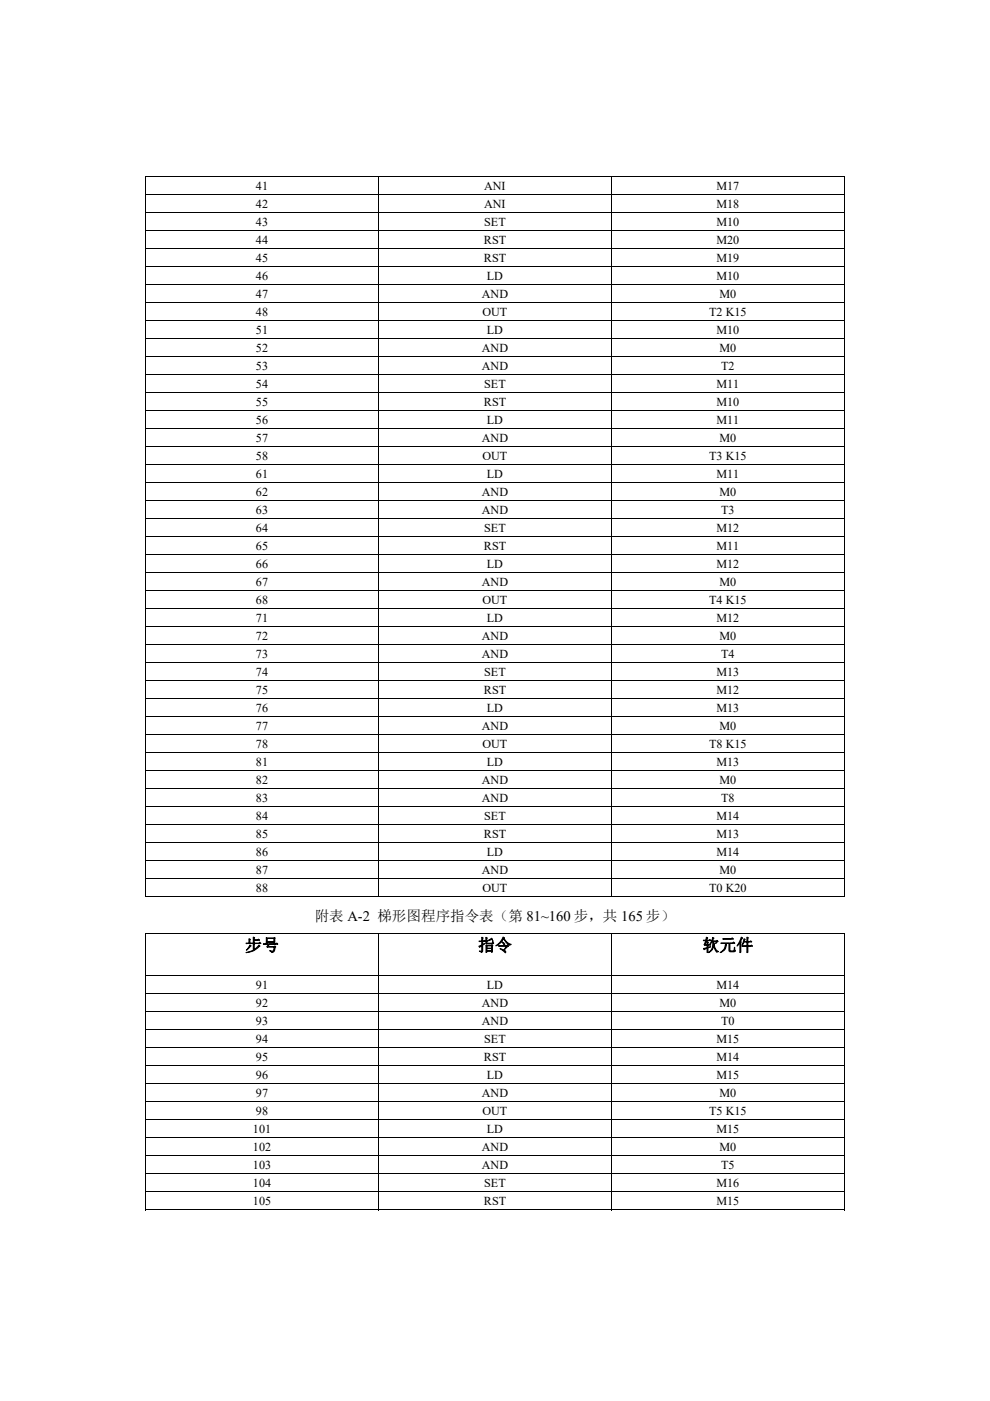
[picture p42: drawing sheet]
<svg xmlns="http://www.w3.org/2000/svg" width="210mm" height="297mm" viewBox="0 0 210 297" stroke-linecap="round" stroke-linejoin="round" font-family="sans-serif">
<defs><g id="words">
<g font-size="3.6">
<text x="52" y="201.6">步号</text>
<text x="101.4" y="201.6">指令</text>
<text x="148.9" y="201.6">软元件</text>
</g>
<text font-size="3.1" x="66.8" y="195.3">附表 A-2 梯形图程序指令表（第 81~160 步，共 165 步）</text>
<g font-size="2.6">
<text x="54.3" y="40.2">41</text>
<text x="102.7" y="40.2">ANI</text>
<text x="152" y="40.2">M17</text>
<text x="54.3" y="44">42</text>
<text x="54.3" y="47.9">43</text>
<text x="102.7" y="44">ANI</text>
<text x="102.7" y="47.9">SET</text>
<text x="152" y="44">M18</text>
<text x="152" y="47.9">M10</text>
<text x="54.3" y="51.7">44</text>
<text x="102.6" y="51.7">RST</text>
<text x="152" y="51.7">M20</text>
<text x="54.3" y="55.5">45</text>
<text x="54.3" y="59.3">46</text>
<text x="102.6" y="55.5">RST</text>
<text x="103.3" y="59.3">LD</text>
<text x="152" y="55.5">M19</text>
<text x="152" y="59.3">M10</text>
<text x="54.3" y="63.1">47</text>
<text x="102.2" y="63.1">AND</text>
<text x="152.6" y="63.1">M0</text>
<text x="54.3" y="67">48</text>
<text x="54.3" y="70.8">51</text>
<text x="102.3" y="67">OUT</text>
<text x="103.3" y="70.8">LD</text>
<text x="150.4" y="67">T2 K15</text>
<text x="152" y="70.8">M10</text>
<text x="54.3" y="74.6">52</text>
<text x="102.2" y="74.6">AND</text>
<text x="152.6" y="74.6">M0</text>
<text x="54.3" y="78.4">53</text>
<text x="54.3" y="82.2">54</text>
<text x="102.2" y="78.4">AND</text>
<text x="102.7" y="82.2">SET</text>
<text x="152" y="82.2">M11</text>
<text x="153" y="78.4">T2</text>
<text x="54.3" y="86">55</text>
<text x="54.3" y="89.9">56</text>
<text x="102.6" y="86">RST</text>
<text x="103.3" y="89.9">LD</text>
<text x="152" y="86">M10</text>
<text x="152" y="89.9">M11</text>
<text x="54.3" y="93.7">57</text>
<text x="102.2" y="93.7">AND</text>
<text x="152.6" y="93.7">M0</text>
<text x="54.3" y="97.5">58</text>
<text x="54.3" y="101.3">61</text>
<text x="102.3" y="97.5">OUT</text>
<text x="103.3" y="101.3">LD</text>
<text x="150.4" y="97.5">T3 K15</text>
<text x="152" y="101.3">M11</text>
<text x="54.3" y="105.1">62</text>
<text x="102.2" y="105.1">AND</text>
<text x="152.6" y="105.1">M0</text>
<text x="54.3" y="108.9">63</text>
<text x="54.3" y="112.7">64</text>
<text x="102.2" y="108.9">AND</text>
<text x="102.7" y="112.7">SET</text>
<text x="152" y="112.7">M12</text>
<text x="153" y="108.9">T3</text>
<text x="54.3" y="116.6">65</text>
<text x="102.6" y="116.6">RST</text>
<text x="152" y="116.6">M11</text>
<text x="54.3" y="120.4">66</text>
<text x="54.3" y="124.2">67</text>
<text x="102.2" y="124.2">AND</text>
<text x="103.3" y="120.4">LD</text>
<text x="152" y="120.4">M12</text>
<text x="152.6" y="124.2">M0</text>
<text x="54.3" y="128">68</text>
<text x="54.3" y="131.8">71</text>
<text x="102.3" y="128">OUT</text>
<text x="103.3" y="131.8">LD</text>
<text x="150.4" y="128">T4 K15</text>
<text x="152" y="131.8">M12</text>
<text x="54.3" y="135.7">72</text>
<text x="102.2" y="135.7">AND</text>
<text x="152.6" y="135.7">M0</text>
<text x="54.3" y="139.5">73</text>
<text x="54.3" y="143.3">74</text>
<text x="102.2" y="139.5">AND</text>
<text x="102.7" y="143.3">SET</text>
<text x="152" y="143.3">M13</text>
<text x="153" y="139.5">T4</text>
<text x="54.3" y="147.1">75</text>
<text x="102.6" y="147.1">RST</text>
<text x="152" y="147.1">M12</text>
<text x="54.3" y="150.9">76</text>
<text x="54.3" y="154.7">77</text>
<text x="102.2" y="154.7">AND</text>
<text x="103.3" y="150.9">LD</text>
<text x="152" y="150.9">M13</text>
<text x="152.6" y="154.7">M0</text>
<text x="54.3" y="158.5">78</text>
<text x="102.3" y="158.5">OUT</text>
<text x="150.4" y="158.5">T8 K15</text>
<text x="54.3" y="162.4">81</text>
<text x="54.3" y="166.2">82</text>
<text x="102.2" y="166.2">AND</text>
<text x="103.3" y="162.4">LD</text>
<text x="152" y="162.4">M13</text>
<text x="152.6" y="166.2">M0</text>
<text x="54.3" y="170">83</text>
<text x="54.3" y="173.8">84</text>
<text x="102.2" y="170">AND</text>
<text x="102.7" y="173.8">SET</text>
<text x="152" y="173.8">M14</text>
<text x="153" y="170">T8</text>
<text x="54.3" y="177.6">85</text>
<text x="102.6" y="177.6">RST</text>
<text x="152" y="177.6">M13</text>
<text x="54.3" y="181.4">86</text>
<text x="54.3" y="185.3">87</text>
<text x="102.2" y="185.3">AND</text>
<text x="103.3" y="181.4">LD</text>
<text x="152" y="181.4">M14</text>
<text x="152.6" y="185.3">M0</text>
<text x="54.3" y="189.1">88</text>
<text x="102.3" y="189.1">OUT</text>
<text x="150.4" y="189.1">T0 K20</text>
<text x="54.3" y="209.7">91</text>
<text x="103.3" y="209.7">LD</text>
<text x="152" y="209.7">M14</text>
<text x="54.3" y="213.6">92</text>
<text x="102.2" y="213.6">AND</text>
<text x="152.6" y="213.6">M0</text>
<text x="54.3" y="217.4">93</text>
<text x="54.3" y="221.2">94</text>
<text x="102.2" y="217.4">AND</text>
<text x="102.7" y="221.2">SET</text>
<text x="152" y="221.2">M15</text>
<text x="153" y="217.4">T0</text>
<text x="54.3" y="225">95</text>
<text x="102.6" y="225">RST</text>
<text x="152" y="225">M14</text>
<text x="54.3" y="228.8">96</text>
<text x="54.3" y="232.6">97</text>
<text x="102.2" y="232.6">AND</text>
<text x="103.3" y="228.8">LD</text>
<text x="152" y="228.8">M15</text>
<text x="152.6" y="232.6">M0</text>
<text x="54.3" y="236.5">98</text>
<text x="102.3" y="236.5">OUT</text>
<text x="150.4" y="236.5">T5 K15</text>
<text x="53.7" y="240.3">101</text>
<text x="53.7" y="244.1">102</text>
<text x="102.2" y="244.1">AND</text>
<text x="103.3" y="240.3">LD</text>
<text x="152" y="240.3">M15</text>
<text x="152.6" y="244.1">M0</text>
<text x="53.7" y="247.9">103</text>
<text x="53.7" y="251.7">104</text>
<text x="102.2" y="247.9">AND</text>
<text x="102.7" y="251.7">SET</text>
<text x="152" y="251.7">M16</text>
<text x="153" y="247.9">T5</text>
<text x="53.7" y="255.5">105</text>
<text x="102.6" y="255.5">RST</text>
<text x="152" y="255.5">M15</text>
</g>
</g></defs>
<g fill="#000">
<path d="M30.8 37.3h.2v.5h-.2zM80.2 37.3h.2v.5h-.2zM129.6 37.3h.2v.5h-.2zM179 37.3h.2v.5h-.2zM179 37.3h.2v.2h-.2zM30.8 41.1h.2v.5h-.2zM30.8 45h.2v.5h-.2zM30.8 48.8h.2v.5h-.2zM30.8 52.6h.2v.5h-.2zM30.8 56.4h.2v.5h-.2zM80.2 41.1h.2v.5h-.2zM80.2 45h.2v.5h-.2z"/>
<path d="M80.2 48.8h.2v.5h-.2zM80.2 52.6h.2v.5h-.2zM80.2 56.4h.2v.5h-.2zM129.6 41.1h.2v.5h-.2zM129.6 45h.2v.5h-.2zM129.6 48.8h.2v.5h-.2zM129.6 52.6h.2v.5h-.2zM129.6 56.4h.2v.5h-.2zM179 41.1h.2v.5h-.2zM179 45h.2v.5h-.2zM179 48.8h.2v.5h-.2zM179 52.6h.2v.5h-.2z"/>
<path d="M179 56.4h.2v.5h-.2zM30.8 60.2h.2v.5h-.2zM30.8 64h.2v.6h-.2zM30.8 67.8h.2v.6h-.2zM30.8 71.7h.2v.5h-.2zM30.8 75.5h.2v.5h-.2zM30.8 79.3h.2v.5h-.2zM80.2 60.2h.2v.5h-.2zM80.2 64h.2v.6h-.2zM80.2 67.8h.2v.6h-.2zM80.2 71.7h.2v.5h-.2zM80.2 75.5h.2v.5h-.2z"/>
<path d="M80.2 79.3h.2v.5h-.2zM129.6 60.2h.2v.5h-.2zM129.6 64h.2v.6h-.2zM129.6 67.8h.2v.6h-.2zM129.6 71.7h.2v.5h-.2zM129.6 75.5h.2v.5h-.2zM129.6 79.3h.2v.5h-.2zM179 60.2h.2v.5h-.2zM179 64h.2v.6h-.2zM179 67.8h.2v.6h-.2zM179 71.7h.2v.5h-.2zM179 75.5h.2v.5h-.2z"/>
<path d="M179 79.3h.2v.5h-.2zM30.8 83.1h.2v.5h-.2zM30.8 86.9h.2v.5h-.2zM30.8 90.8h.2v.5h-.2zM30.8 94.6h.2v.5h-.2zM30.8 98.4h.2v.5h-.2zM80.2 83.1h.2v.5h-.2zM80.2 86.9h.2v.5h-.2zM80.2 90.8h.2v.5h-.2zM80.2 94.6h.2v.5h-.2zM80.2 98.4h.2v.5h-.2zM129.6 83.1h.2v.5h-.2z"/>
<path d="M129.6 86.9h.2v.5h-.2zM129.6 90.8h.2v.5h-.2zM129.6 94.6h.2v.5h-.2zM129.6 98.4h.2v.5h-.2zM179 83.1h.2v.5h-.2zM179 86.9h.2v.5h-.2zM179 90.8h.2v.5h-.2zM179 94.6h.2v.5h-.2zM179 98.4h.2v.5h-.2zM30.8 102.2h.2v.5h-.2zM30.8 106h.2v.5h-.2zM30.8 109.8h.2v.5h-.2z"/>
<path d="M30.8 113.6h.2v.6h-.2zM30.8 117.5h.2v.5h-.2zM80.2 102.2h.2v.5h-.2zM80.2 106h.2v.5h-.2zM80.2 109.8h.2v.5h-.2zM80.2 113.6h.2v.6h-.2zM80.2 117.5h.2v.5h-.2zM129.6 102.2h.2v.5h-.2zM129.6 106h.2v.5h-.2zM129.6 109.8h.2v.5h-.2zM129.6 113.6h.2v.6h-.2zM129.6 117.5h.2v.5h-.2z"/>
<path d="M179 102.2h.2v.5h-.2zM179 106h.2v.5h-.2zM179 109.8h.2v.5h-.2zM179 113.6h.2v.6h-.2zM179 117.5h.2v.5h-.2zM30.8 121.3h.2v.5h-.2zM30.8 125.1h.2v.5h-.2zM30.8 128.9h.2v.5h-.2zM30.8 132.7h.2v.5h-.2zM30.8 136.5h.2v.6h-.2zM80.2 121.3h.2v.5h-.2zM80.2 125.1h.2v.5h-.2z"/>
<path d="M80.2 128.9h.2v.5h-.2zM80.2 132.7h.2v.5h-.2zM80.2 136.5h.2v.6h-.2zM129.6 121.3h.2v.5h-.2zM129.6 125.1h.2v.5h-.2zM129.6 128.9h.2v.5h-.2zM129.6 132.7h.2v.5h-.2zM129.6 136.5h.2v.6h-.2zM179 121.3h.2v.5h-.2zM179 125.1h.2v.5h-.2zM179 128.9h.2v.5h-.2zM179 132.7h.2v.5h-.2z"/>
<path d="M179 136.5h.2v.6h-.2zM30.8 140.4h.2v.5h-.2zM30.8 144.2h.2v.5h-.2zM30.8 148h.2v.5h-.2zM30.8 151.8h.2v.5h-.2zM30.8 155.6h.2v.5h-.2zM30.8 159.4h.2v.6h-.2zM80.2 140.4h.2v.5h-.2zM80.2 144.2h.2v.5h-.2zM80.2 148h.2v.5h-.2zM80.2 151.8h.2v.5h-.2zM80.2 155.6h.2v.5h-.2z"/>
<path d="M80.2 159.4h.2v.6h-.2zM129.6 140.4h.2v.5h-.2zM129.6 144.2h.2v.5h-.2zM129.6 148h.2v.5h-.2zM129.6 151.8h.2v.5h-.2zM129.6 155.6h.2v.5h-.2zM129.6 159.4h.2v.6h-.2zM179 140.4h.2v.5h-.2zM179 144.2h.2v.5h-.2zM179 148h.2v.5h-.2zM179 151.8h.2v.5h-.2zM179 155.6h.2v.5h-.2z"/>
<path d="M179 159.4h.2v.6h-.2zM30.8 163.3h.2v.5h-.2zM30.8 167.1h.2v.5h-.2zM30.8 170.9h.2v.5h-.2zM30.8 174.7h.2v.5h-.2zM30.8 178.5h.2v.5h-.2zM80.2 163.3h.2v.5h-.2zM80.2 167.1h.2v.5h-.2zM80.2 170.9h.2v.5h-.2zM80.2 174.7h.2v.5h-.2zM80.2 178.5h.2v.5h-.2zM129.6 163.3h.2v.5h-.2z"/>
<path d="M129.6 167.1h.2v.5h-.2zM129.6 170.9h.2v.5h-.2zM129.6 174.7h.2v.5h-.2zM129.6 178.5h.2v.5h-.2zM179 163.3h.2v.5h-.2zM179 167.1h.2v.5h-.2zM179 170.9h.2v.5h-.2zM179 174.7h.2v.5h-.2zM179 178.5h.2v.5h-.2zM30.8 182.3h.2v.6h-.2zM30.8 186.2h.2v.5h-.2zM30.8 197.8h.2v.2h-.2z"/>
<path d="M80.2 182.3h.2v.6h-.2zM80.2 186.2h.2v.5h-.2zM129.6 182.3h.2v.6h-.2zM129.6 186.2h.2v.5h-.2zM179 182.3h.2v.6h-.2zM179 186.2h.2v.5h-.2zM179 190h.2v.2h-.2zM179 197.8h.2v.2h-.2zM30.8 206.8h.2v.5h-.2zM30.8 210.6h.2v.6h-.2zM30.8 214.4h.2v.6h-.2zM30.8 218.2h.2v.6h-.2z"/>
<path d="M80.2 206.8h.2v.5h-.2zM80.2 210.6h.2v.6h-.2zM80.2 214.4h.2v.6h-.2zM80.2 218.2h.2v.6h-.2zM129.6 206.8h.2v.5h-.2zM129.6 210.6h.2v.6h-.2zM129.6 214.4h.2v.6h-.2zM129.6 218.2h.2v.6h-.2zM179 206.8h.2v.5h-.2zM179 210.6h.2v.6h-.2zM179 214.4h.2v.6h-.2zM179 218.2h.2v.6h-.2z"/>
<path d="M30.8 222.1h.2v.5h-.2zM30.8 225.9h.2v.5h-.2zM30.8 229.7h.2v.5h-.2zM30.8 233.5h.2v.5h-.2zM30.8 237.3h.2v.5h-.2zM80.2 222.1h.2v.5h-.2zM80.2 225.9h.2v.5h-.2zM80.2 229.7h.2v.5h-.2zM80.2 233.5h.2v.5h-.2zM80.2 237.3h.2v.5h-.2zM129.6 222.1h.2v.5h-.2zM129.6 225.9h.2v.5h-.2z"/>
<path d="M129.6 229.7h.2v.5h-.2zM129.6 233.5h.2v.5h-.2zM129.6 237.3h.2v.5h-.2zM179 222.1h.2v.5h-.2zM179 225.9h.2v.5h-.2zM179 229.7h.2v.5h-.2zM179 233.5h.2v.5h-.2zM179 237.3h.2v.5h-.2zM30.8 241.2h.2v.5h-.2zM30.8 245h.2v.5h-.2zM30.8 248.8h.2v.5h-.2zM30.8 252.6h.2v.5h-.2z"/>
<path d="M80.2 241.2h.2v.5h-.2zM80.2 245h.2v.5h-.2zM80.2 248.8h.2v.5h-.2zM80.2 252.6h.2v.5h-.2zM129.6 241.2h.2v.5h-.2zM129.6 245h.2v.5h-.2zM129.6 248.8h.2v.5h-.2zM129.6 252.6h.2v.5h-.2zM179 241.2h.2v.5h-.2zM179 245h.2v.5h-.2zM179 248.8h.2v.5h-.2zM179 252.6h.2v.5h-.2z"/>
<path d="M179 256.4h.2v.2h-.2z"/>
</g>
<g fill="none" stroke="#000" stroke-width=".21">
<path d="M30.8 37.4h49.4M30.9 37.8v3.3M80.3 37.8v3.3M80.4 37.4h49.2M129.7 37.8v3.3M129.8 37.4h49.2M179.1 37.8v3.3M30.9 41.6v3.4M30.9 45.5v3.3M30.9 49.3v3.3M30.9 53.1v3.3M30.9 56.9v3.3"/>
<path d="M31 41.2h49.2M31 45h49.2M31 48.9h49.2M31 52.7h49.2M31 56.5h49.2M80.3 41.6v3.4M80.3 45.5v3.3M80.3 49.3v3.3M80.3 53.1v3.3M80.3 56.9v3.3M80.4 41.2h49.2M80.4 45h49.2"/>
<path d="M80.4 48.9h49.2M80.4 52.7h49.2M80.4 56.5h49.2M129.7 41.6v3.4M129.7 45.5v3.3M129.7 49.3v3.3M129.7 53.1v3.3M129.7 56.9v3.3M129.8 41.2h49.2M129.8 45h49.2M129.8 48.9h49.2M129.8 52.7h49.2"/>
<path d="M129.8 56.5h49.2M179.1 41.6v3.4M179.1 45.5v3.3M179.1 49.3v3.3M179.1 53.1v3.3M179.1 56.9v3.3M30.9 60.7v3.3M30.9 64.6v3.2M30.9 68.4v3.3M30.9 72.2v3.3M30.9 76v3.3M30.9 79.8v3.3"/>
<path d="M31 60.3h49.2M31 64.1h49.2M31 67.9h49.2M31 71.8h49.2M31 75.6h49.2M31 79.4h49.2M80.3 60.7v3.3M80.3 64.6v3.2M80.3 68.4v3.3M80.3 72.2v3.3M80.3 76v3.3M80.3 79.8v3.3"/>
<path d="M80.4 60.3h49.2M80.4 64.1h49.2M80.4 67.9h49.2M80.4 71.8h49.2M80.4 75.6h49.2M80.4 79.4h49.2M129.7 60.7v3.3M129.7 64.6v3.2M129.7 68.4v3.3M129.7 72.2v3.3M129.7 76v3.3M129.7 79.8v3.3"/>
<path d="M129.8 60.3h49.2M129.8 64.1h49.2M129.8 67.9h49.2M129.8 71.8h49.2M129.8 75.6h49.2M129.8 79.4h49.2M179.1 60.7v3.3M179.1 64.6v3.2M179.1 68.4v3.3M179.1 72.2v3.3M179.1 76v3.3M179.1 79.8v3.3"/>
<path d="M30.9 83.6v3.3M30.9 87.4v3.4M30.9 91.3v3.3M30.9 95.1v3.3M30.9 98.9v3.3M31 83.2h49.2M31 87h49.2M31 90.8h49.2M31 94.6h49.2M31 98.4h49.2M80.3 83.6v3.3M80.3 87.4v3.4"/>
<path d="M80.3 91.3v3.3M80.3 95.1v3.3M80.3 98.9v3.3M80.4 83.2h49.2M80.4 87h49.2M80.4 90.8h49.2M80.4 94.6h49.2M80.4 98.4h49.2M129.7 83.6v3.3M129.7 87.4v3.4M129.7 91.3v3.3M129.7 95.1v3.3"/>
<path d="M129.7 98.9v3.3M129.8 83.2h49.2M129.8 87h49.2M129.8 90.8h49.2M129.8 94.6h49.2M129.8 98.4h49.2M179.1 83.6v3.3M179.1 87.4v3.4M179.1 91.3v3.3M179.1 95.1v3.3M179.1 98.9v3.3M30.9 102.7v3.3"/>
<path d="M30.9 106.5v3.3M30.9 110.3v3.3M30.9 114.2v3.3M30.9 118v3.3M31 102.3h49.2M31 106.1h49.2M31 109.9h49.2M31 113.7h49.2M31 117.5h49.2M80.3 102.7v3.3M80.3 106.5v3.3M80.3 110.3v3.3"/>
<path d="M80.3 114.2v3.3M80.3 118v3.3M80.4 102.3h49.2M80.4 106.1h49.2M80.4 109.9h49.2M80.4 113.7h49.2M80.4 117.5h49.2M129.7 102.7v3.3M129.7 106.5v3.3M129.7 110.3v3.3M129.7 114.2v3.3M129.7 118v3.3"/>
<path d="M129.8 102.3h49.2M129.8 106.1h49.2M129.8 109.9h49.2M129.8 113.7h49.2M129.8 117.5h49.2M179.1 102.7v3.3M179.1 106.5v3.3M179.1 110.3v3.3M179.1 114.2v3.3M179.1 118v3.3M30.9 121.8v3.3M30.9 125.6v3.3"/>
<path d="M30.9 129.4v3.3M30.9 133.2v3.3M30.9 137.1v3.3M31 121.4h49.2M31 125.2h49.2M31 129h49.2M31 132.8h49.2M31 136.6h49.2M80.3 121.8v3.3M80.3 125.6v3.3M80.3 129.4v3.3M80.3 133.2v3.3"/>
<path d="M80.3 137.1v3.3M80.4 121.4h49.2M80.4 125.2h49.2M80.4 129h49.2M80.4 132.8h49.2M80.4 136.6h49.2M129.7 121.8v3.3M129.7 125.6v3.3M129.7 129.4v3.3M129.7 133.2v3.3M129.7 137.1v3.3M129.8 121.4h49.2"/>
<path d="M129.8 125.2h49.2M129.8 129h49.2M129.8 132.8h49.2M129.8 136.6h49.2M179.1 121.8v3.3M179.1 125.6v3.3M179.1 129.4v3.3M179.1 133.2v3.3M179.1 137.1v3.3M30.9 140.9v3.3M30.9 144.7v3.3M30.9 148.5v3.3"/>
<path d="M30.9 152.3v3.3M30.9 156.1v3.3M30.9 160v3.3M31 140.4h49.2M31 144.3h49.2M31 148.1h49.2M31 151.9h49.2M31 155.7h49.2M31 159.5h49.2M80.3 140.9v3.3M80.3 144.7v3.3M80.3 148.5v3.3"/>
<path d="M80.3 152.3v3.3M80.3 156.1v3.3M80.3 160v3.3M80.4 140.4h49.2M80.4 144.3h49.2M80.4 148.1h49.2M80.4 151.9h49.2M80.4 155.7h49.2M80.4 159.5h49.2M129.7 140.9v3.3M129.7 144.7v3.3M129.7 148.5v3.3"/>
<path d="M129.7 152.3v3.3M129.7 156.1v3.3M129.7 160v3.3M129.8 140.4h49.2M129.8 144.3h49.2M129.8 148.1h49.2M129.8 151.9h49.2M129.8 155.7h49.2M129.8 159.5h49.2M179.1 140.9v3.3M179.1 144.7v3.3M179.1 148.5v3.3"/>
<path d="M179.1 152.3v3.3M179.1 156.1v3.3M179.1 160v3.3M30.9 163.8v3.3M30.9 167.6v3.3M30.9 171.4v3.3M30.9 175.2v3.3M30.9 179v3.3M31 163.3h49.2M31 167.2h49.2M31 171h49.2M31 174.8h49.2"/>
<path d="M31 178.6h49.2M80.3 163.8v3.3M80.3 167.6v3.3M80.3 171.4v3.3M80.3 175.2v3.3M80.3 179v3.3M80.4 163.3h49.2M80.4 167.2h49.2M80.4 171h49.2M80.4 174.8h49.2M80.4 178.6h49.2M129.7 163.8v3.3"/>
<path d="M129.7 167.6v3.3M129.7 171.4v3.3M129.7 175.2v3.3M129.7 179v3.3M129.8 163.3h49.2M129.8 167.2h49.2M129.8 171h49.2M129.8 174.8h49.2M129.8 178.6h49.2M179.1 163.8v3.3M179.1 167.6v3.3M179.1 171.4v3.3"/>
<path d="M179.1 175.2v3.3M179.1 179v3.3M30.8 190.1h49.4M30.8 197.9h148.4M30.9 182.9v3.3M30.9 186.7v3.5M30.9 198v8.8M31 182.4h49.2M31 186.2h49.2M80.3 182.9v3.3M80.3 186.7v3.5M80.3 198v8.8"/>
<path d="M80.4 182.4h49.2M80.4 186.2h49.2M80.4 190.1h49.2M129.7 182.9v3.3M129.7 186.7v3.5M129.7 198v8.8M129.8 182.4h49.2M129.8 186.2h49.2M129.8 190.1h49.2M179.1 182.9v3.3M179.1 186.7v3.5M179.1 198v8.8"/>
<path d="M30.9 207.3v3.3M30.9 211.2v3.2M30.9 215v3.2M30.9 218.8v3.3M31 206.9h49.2M31 210.7h49.2M31 214.5h49.2M31 218.3h49.2M80.3 207.3v3.3M80.3 211.2v3.2M80.3 215v3.2M80.3 218.8v3.3"/>
<path d="M80.4 206.9h49.2M80.4 210.7h49.2M80.4 214.5h49.2M80.4 218.3h49.2M129.7 207.3v3.3M129.7 211.2v3.2M129.7 215v3.2M129.7 218.8v3.3M129.8 206.9h49.2M129.8 210.7h49.2M129.8 214.5h49.2M129.8 218.3h49.2"/>
<path d="M179.1 207.3v3.3M179.1 211.2v3.2M179.1 215v3.2M179.1 218.8v3.3M30.9 222.6v3.3M30.9 226.4v3.3M30.9 230.2v3.3M30.9 234v3.3M30.9 237.8v3.4M31 222.2h49.2M31 226h49.2M31 229.8h49.2"/>
<path d="M31 233.6h49.2M31 237.4h49.2M80.3 222.6v3.3M80.3 226.4v3.3M80.3 230.2v3.3M80.3 234v3.3M80.3 237.8v3.4M80.4 222.2h49.2M80.4 226h49.2M80.4 229.8h49.2M80.4 233.6h49.2M80.4 237.4h49.2"/>
<path d="M129.7 222.6v3.3M129.7 226.4v3.3M129.7 230.2v3.3M129.7 234v3.3M129.7 237.8v3.4M129.8 222.2h49.2M129.8 226h49.2M129.8 229.8h49.2M129.8 233.6h49.2M129.8 237.4h49.2M179.1 222.6v3.3M179.1 226.4v3.3"/>
<path d="M179.1 230.2v3.3M179.1 234v3.3M179.1 237.8v3.4M30.8 256.5h49.4M30.9 241.7v3.3M30.9 245.5v3.3M30.9 249.3v3.3M30.9 253.1v3.5M31 241.2h49.2M31 245.1h49.2M31 248.9h49.2M31 252.7h49.2"/>
<path d="M80.3 241.7v3.3M80.3 245.5v3.3M80.3 249.3v3.3M80.3 253.1v3.5M80.4 241.2h49.2M80.4 245.1h49.2M80.4 248.9h49.2M80.4 252.7h49.2M80.4 256.5h49.2M129.7 241.7v3.3M129.7 245.5v3.3M129.7 249.3v3.3"/>
<path d="M129.7 253.1v3.5M129.8 241.2h49.2M129.8 245.1h49.2M129.8 248.9h49.2M129.8 252.7h49.2M129.8 256.5h49.2M179.1 241.7v3.3M179.1 245.5v3.3M179.1 249.3v3.3M179.1 253.1v3.5"/>
</g>
<use href="#words"/>
</svg>
